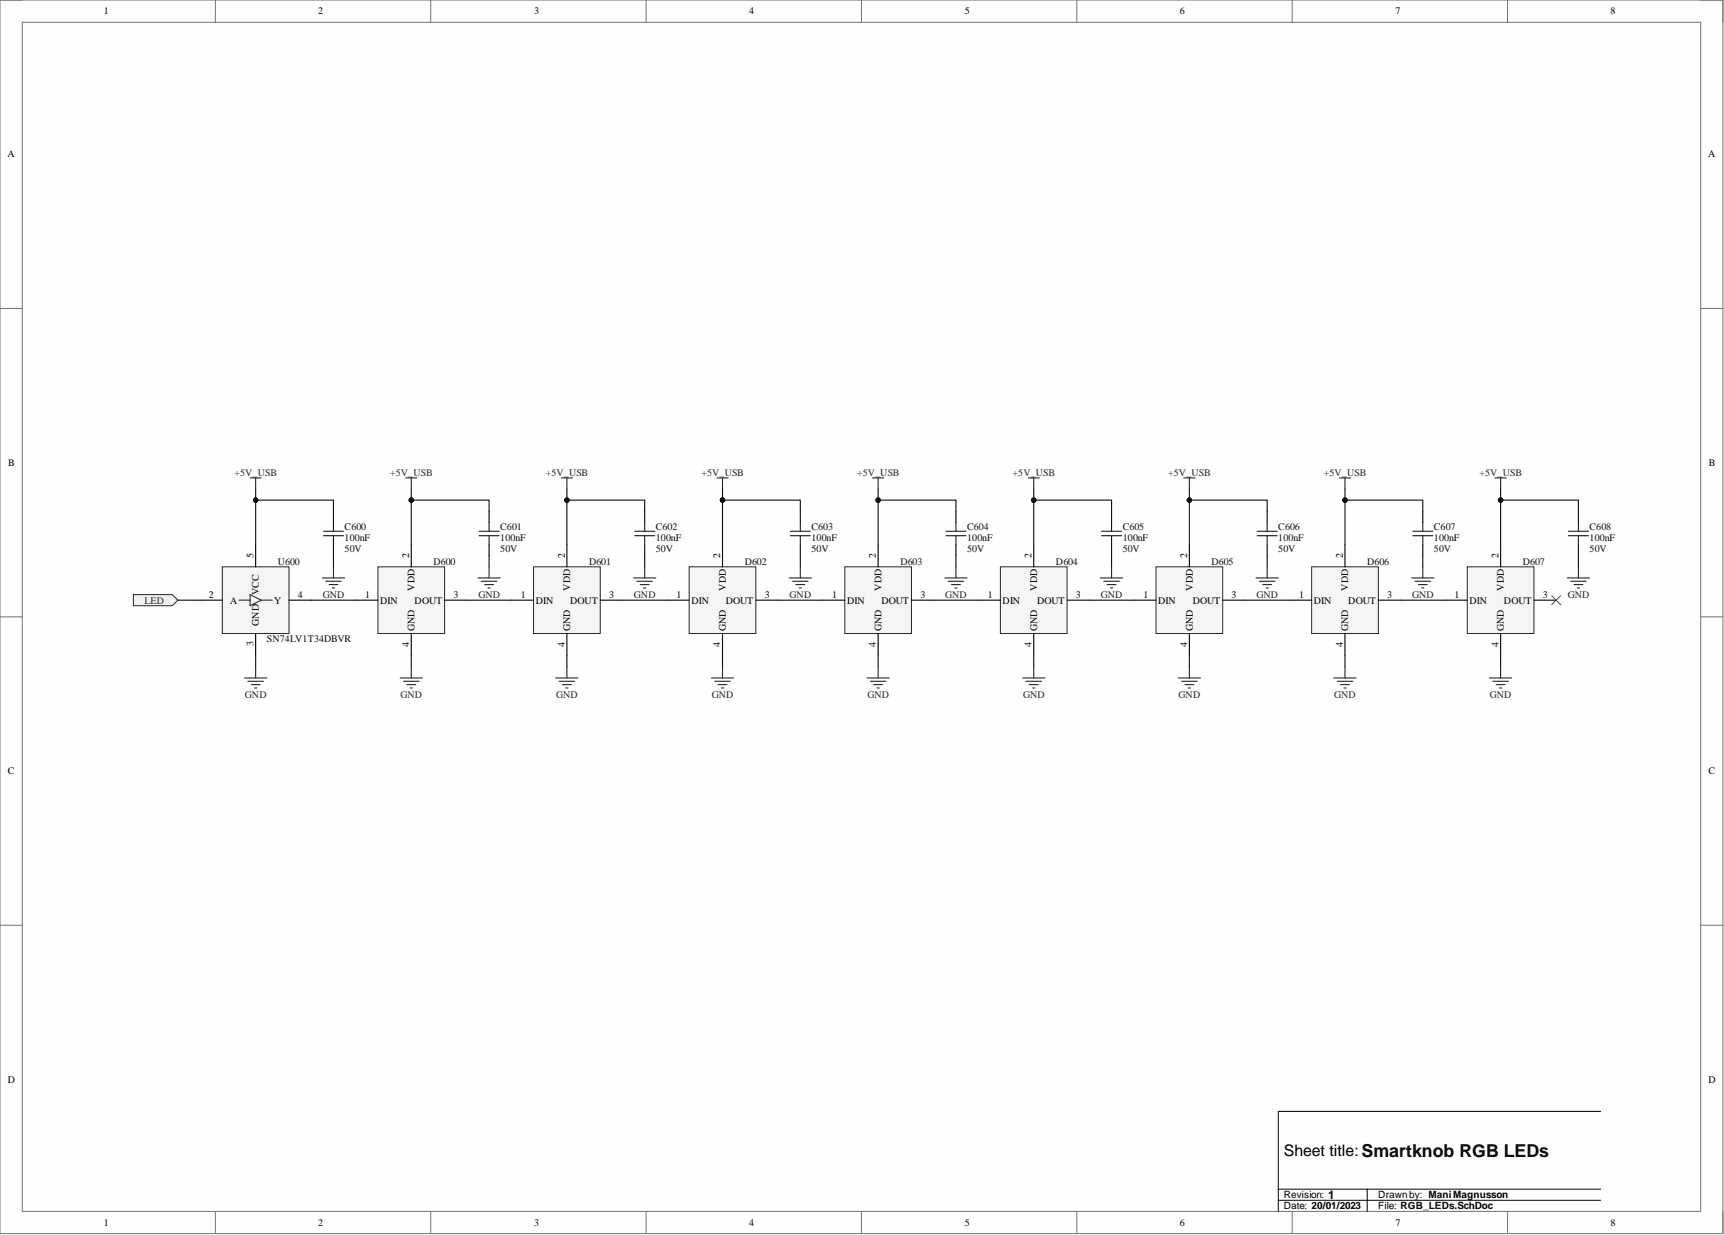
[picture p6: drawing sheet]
<svg xmlns="http://www.w3.org/2000/svg" width="393mm" height="282mm" viewBox="0 0 393 282" stroke-linecap="round" stroke-linejoin="round" font-family="sans-serif">
<defs><g id="words">
<text font-size="3.6" x="292.9" y="263.8">Sheet title:Smartknob RGB LEDs</text>
<text font-size="2.7" x="303.1" y="273.6">1</text>
<g font-size="2.3">
<text x="23.7" y="3.3">1</text>
<text x="72.6" y="3.3">2</text>
<text x="121.9" y="3.3">3</text>
<text x="170.9" y="3.3">4</text>
<text x="220.1" y="3.3">5</text>
<text x="269.2" y="3.3">6</text>
<text x="318.4" y="3.3">7</text>
<text x="367.5" y="3.3">8</text>
<text x="1.7" y="35.9">A</text>
<text x="389.7" y="35.9">A</text>
<text x="1.9" y="106.4">B</text>
<text x="389.9" y="106.4">B</text>
<text x="57.8" y="127.3" transform="rotate(-90 57.8 127.3)">5</text>
<text x="93.3" y="127.3" transform="rotate(-90 93.3 127.3)">2</text>
<text x="128.8" y="127.3" transform="rotate(-90 128.8 127.3)">2</text>
<text x="164.3" y="127.3" transform="rotate(-90 164.3 127.3)">2</text>
<text x="199.8" y="127.3" transform="rotate(-90 199.8 127.3)">2</text>
<text x="235.4" y="127.3" transform="rotate(-90 235.4 127.3)">2</text>
<text x="270.9" y="127.3" transform="rotate(-90 270.9 127.3)">2</text>
<text x="306.4" y="127.3" transform="rotate(-90 306.4 127.3)">2</text>
<text x="341.9" y="127.3" transform="rotate(-90 341.9 127.3)">2</text>
<text x="47.7" y="136.5">2</text>
<text x="52.5" y="137.7">A</text>
<text x="59.1" y="135.8" transform="rotate(-90 59.1 135.8)">VCC</text>
<text x="62.6" y="137.7">Y</text>
<text x="68" y="136.5">4</text>
<text x="83.4" y="136.5">1</text>
<text x="86.7" y="137.7">DIN</text>
<text x="94.6" y="134.8" transform="rotate(-90 94.6 134.8)">VDD</text>
<text x="94.6" y="137.7">DOUT</text>
<text x="103.5" y="136.5">3</text>
<text x="118.9" y="136.5">1</text>
<text x="122.2" y="137.7">DIN</text>
<text x="130.1" y="134.8" transform="rotate(-90 130.1 134.8)">VDD</text>
<text x="130.1" y="137.7">DOUT</text>
<text x="139" y="136.5">3</text>
<text x="154.4" y="136.5">1</text>
<text x="157.7" y="137.7">DIN</text>
<text x="165.6" y="134.8" transform="rotate(-90 165.6 134.8)">VDD</text>
<text x="165.6" y="137.7">DOUT</text>
<text x="174.5" y="136.5">3</text>
<text x="189.9" y="136.5">1</text>
<text x="193.3" y="137.7">DIN</text>
<text x="201.1" y="134.8" transform="rotate(-90 201.1 134.8)">VDD</text>
<text x="201.1" y="137.7">DOUT</text>
<text x="210" y="136.5">3</text>
<text x="225.4" y="136.5">1</text>
<text x="228.8" y="137.7">DIN</text>
<text x="236.6" y="134.8" transform="rotate(-90 236.6 134.8)">VDD</text>
<text x="236.6" y="137.7">DOUT</text>
<text x="245.5" y="136.5">3</text>
<text x="260.9" y="136.5">1</text>
<text x="264.3" y="137.7">DIN</text>
<text x="272.1" y="134.8" transform="rotate(-90 272.1 134.8)">VDD</text>
<text x="272.1" y="137.7">DOUT</text>
<text x="281" y="136.5">3</text>
<text x="296.4" y="136.5">1</text>
<text x="299.8" y="137.7">DIN</text>
<text x="307.6" y="134.8" transform="rotate(-90 307.6 134.8)">VDD</text>
<text x="307.6" y="137.7">DOUT</text>
<text x="316.5" y="136.5">3</text>
<text x="331.9" y="136.5">1</text>
<text x="335.3" y="137.7">DIN</text>
<text x="343.1" y="134.8" transform="rotate(-90 343.1 134.8)">VDD</text>
<text x="343.1" y="137.7">DOUT</text>
<text x="352" y="136.5">3</text>
<text x="59.1" y="142.8" transform="rotate(-90 59.1 142.8)">GND</text>
<text x="57.8" y="147.5" transform="rotate(-90 57.8 147.5)">3</text>
<text x="93.3" y="147.7" transform="rotate(-90 93.3 147.7)">4</text>
<text x="94.6" y="144.1" transform="rotate(-90 94.6 144.1)">GND</text>
<text x="128.8" y="147.7" transform="rotate(-90 128.8 147.7)">4</text>
<text x="130.1" y="144.1" transform="rotate(-90 130.1 144.1)">GND</text>
<text x="164.3" y="147.7" transform="rotate(-90 164.3 147.7)">4</text>
<text x="165.6" y="144.1" transform="rotate(-90 165.6 144.1)">GND</text>
<text x="199.8" y="147.7" transform="rotate(-90 199.8 147.7)">4</text>
<text x="201.1" y="144.1" transform="rotate(-90 201.1 144.1)">GND</text>
<text x="235.4" y="147.7" transform="rotate(-90 235.4 147.7)">4</text>
<text x="236.6" y="144.1" transform="rotate(-90 236.6 144.1)">GND</text>
<text x="270.9" y="147.7" transform="rotate(-90 270.9 147.7)">4</text>
<text x="272.1" y="144.1" transform="rotate(-90 272.1 144.1)">GND</text>
<text x="306.4" y="147.7" transform="rotate(-90 306.4 147.7)">4</text>
<text x="307.6" y="144.1" transform="rotate(-90 307.6 144.1)">GND</text>
<text x="341.9" y="147.7" transform="rotate(-90 341.9 147.7)">4</text>
<text x="343.1" y="144.1" transform="rotate(-90 343.1 144.1)">GND</text>
<text x="1.8" y="176.7">C</text>
<text x="389.8" y="176.7">C</text>
<text x="1.8" y="247.1">D</text>
<text x="389.8" y="247.1">D</text>
<text x="292.9" y="276">Date: 20/01/2023</text>
<text x="292.9" y="273.4">Revision:</text>
<text x="314.5" y="276">File: RGB_LEDs.SchDoc</text>
<text x="314.5" y="273.4">Drawnby: ManiMagnusson</text>
<text x="23.7" y="279.8">1</text>
<text x="72.6" y="279.8">2</text>
<text x="121.9" y="279.8">3</text>
<text x="170.9" y="279.8">4</text>
<text x="220.1" y="279.8">5</text>
<text x="269.2" y="279.8">6</text>
<text x="318.4" y="279.8">7</text>
<text x="367.5" y="279.8">8</text>
</g>
<g font-size="2.3" fill="#262626">
<text x="53.5" y="108.6">+5V_USB</text>
<text x="89" y="108.6">+5V_USB</text>
<text x="124.5" y="108.6">+5V_USB</text>
<text x="160" y="108.6">+5V_USB</text>
<text x="195.5" y="108.6">+5V_USB</text>
<text x="231" y="108.6">+5V_USB</text>
<text x="266.5" y="108.6">+5V_USB</text>
<text x="302.1" y="108.6">+5V_USB</text>
<text x="337.6" y="108.6">+5V_USB</text>
<text x="33" y="137.7">LED</text>
<text x="73.6" y="136.5">GND</text>
<text x="109.1" y="136.5">GND</text>
<text x="144.6" y="136.5">GND</text>
<text x="180.1" y="136.5">GND</text>
<text x="215.7" y="136.5">GND</text>
<text x="251.2" y="136.5">GND</text>
<text x="286.7" y="136.5">GND</text>
<text x="322.2" y="136.5">GND</text>
<text x="357.7" y="136.5">GND</text>
<text x="55.9" y="159.3">GND</text>
<text x="91.4" y="159.3">GND</text>
<text x="126.9" y="159.3">GND</text>
<text x="162.4" y="159.3">GND</text>
<text x="197.9" y="159.3">GND</text>
<text x="233.4" y="159.3">GND</text>
<text x="268.9" y="159.3">GND</text>
<text x="304.4" y="159.3">GND</text>
<text x="339.9" y="159.3">GND</text>
</g>
<g font-size="2.3" fill="#0e0e0e">
<text x="78.6" y="123.5">100nF</text>
<text x="78.6" y="121">C600</text>
<text x="114.1" y="123.5">100nF</text>
<text x="114.1" y="121">C601</text>
<text x="149.6" y="123.5">100nF</text>
<text x="149.6" y="121">C602</text>
<text x="185.1" y="123.5">100nF</text>
<text x="185.1" y="121">C603</text>
<text x="220.6" y="123.5">100nF</text>
<text x="220.6" y="121">C604</text>
<text x="256.1" y="123.5">100nF</text>
<text x="256.1" y="121">C605</text>
<text x="291.7" y="123.5">100nF</text>
<text x="291.7" y="121">C606</text>
<text x="327.2" y="123.5">100nF</text>
<text x="327.2" y="121">C607</text>
<text x="362.7" y="123.5">100nF</text>
<text x="362.7" y="121">C608</text>
<text x="63.4" y="128.9">U600</text>
<text x="78.6" y="126.1">50V</text>
<text x="98.9" y="128.9">D600</text>
<text x="114.1" y="126.1">50V</text>
<text x="134.4" y="128.9">D601</text>
<text x="149.6" y="126.1">50V</text>
<text x="169.9" y="128.9">D602</text>
<text x="185.1" y="126.1">50V</text>
<text x="205.4" y="128.9">D603</text>
<text x="220.6" y="126.1">50V</text>
<text x="240.9" y="128.9">D604</text>
<text x="256.1" y="126.1">50V</text>
<text x="276.4" y="128.9">D605</text>
<text x="291.7" y="126.1">50V</text>
<text x="311.9" y="128.9">D606</text>
<text x="327.2" y="126.1">50V</text>
<text x="347.4" y="128.9">D607</text>
<text x="362.7" y="126.1">50V</text>
<text x="60.9" y="146.6">SN74LV1T34DBVR</text>
</g>
</g></defs>
<path d="M0 0h393.1v281.6h-393.1z" fill-rule="evenodd" fill="#fefefe"/>
<path d="M0 0h393.1v281.6h-393.1z" fill="none" stroke="#727272" stroke-width=".23"/>
<path d="M5.1 5.1h382.9v271.4h-382.9z" fill-rule="evenodd" fill="#fefefe"/>
<g fill="none" stroke="#727272" stroke-width=".23">
<path d="M0 0h5.1M5.1 5.1h382.9v271.4h-382.9zM49.1 0v5.1M98.3 0v5.1M147.4 0v5.1M196.5 0v5.1M245.7 0v5.1M294.8 0v5.1M344 0v5.1M388 0h5.1v5.1M0 70.4h5.1M388 70.4h5.1"/>
<path d="M0 140.8h5.1M388 140.8h5.1M0 211.2h5.1M388 211.2h5.1M49.1 276.5v5.1M98.3 276.5v5.1M147.4 276.5v5.1M196.5 276.5v5.1M245.7 276.5v5.1M294.8 276.5v5.1M344 276.5v5.1M393.1 276.5v5.1"/>
</g>
<path d="M365.2 253.7h-73.5v22.8M291.7 271.4h73.5M291.7 273.9h73.5M311.9 271.4v5.1" fill="none" stroke="#000" stroke-width=".23"/>
<path d="M157.2 129.4h15.3v15.2h-15.3z" fill-rule="evenodd" fill="#f5f5f5"/>
<path d="M157.2 129.4h15.3v15.2h-15.3z" fill="none" stroke="#262626" stroke-width=".23"/>
<path d="M152.2 137h5M164.8 124.3v5.1M172.5 137h5M164.8 144.6v5.1" fill="none" stroke="#000" stroke-width=".25"/>
<path d="M228.3 129.4h15.2v15.2h-15.2z" fill-rule="evenodd" fill="#f5f5f5"/>
<path d="M228.3 129.4h15.2v15.2h-15.2z" fill="none" stroke="#262626" stroke-width=".23"/>
<path d="M223.2 137h5.1M235.9 124.3v5.1M243.5 137h5M235.9 144.6v5.1" fill="none" stroke="#000" stroke-width=".25"/>
<path d="M299.3 129.4h15.2v15.2h-15.2z" fill-rule="evenodd" fill="#f5f5f5"/>
<path d="M299.3 129.4h15.2v15.2h-15.2z" fill="none" stroke="#262626" stroke-width=".23"/>
<path d="M294.2 137h5.1M306.9 124.3v5.1M314.5 137h5.1M306.9 144.6v5.1" fill="none" stroke="#000" stroke-width=".25"/>
<path d="M334.8 129.4h15.2v15.2h-15.2z" fill-rule="evenodd" fill="#f5f5f5"/>
<path d="M334.8 129.4h15.2v15.2h-15.2z" fill="none" stroke="#262626" stroke-width=".23"/>
<path d="M329.7 137h5.1M342.4 124.3v5.1M350 137h5.1M342.4 144.6v5.1" fill="none" stroke="#000" stroke-width=".25"/>
<path d="M121.7 129.4h15.3v15.2h-15.3z" fill-rule="evenodd" fill="#f5f5f5"/>
<path d="M121.7 129.4h15.3v15.2h-15.3z" fill="none" stroke="#262626" stroke-width=".23"/>
<path d="M116.7 137h5M129.3 124.3v5.1M137 137h5M129.3 144.6v5.1" fill="none" stroke="#000" stroke-width=".25"/>
<path d="M263.8 129.4h15.2v15.2h-15.2z" fill-rule="evenodd" fill="#f5f5f5"/>
<path d="M263.8 129.4h15.2v15.2h-15.2z" fill="none" stroke="#262626" stroke-width=".23"/>
<path d="M258.7 137h5.1M271.4 124.3v5.1M279 137h5M271.4 144.6v5.1" fill="none" stroke="#000" stroke-width=".25"/>
<path d="M86.2 129.4h15.2v15.2h-15.2z" fill-rule="evenodd" fill="#f5f5f5"/>
<path d="M86.2 129.4h15.2v15.2h-15.2z" fill="none" stroke="#262626" stroke-width=".23"/>
<path d="M81.2 137h5M93.8 124.3v5.1M101.4 137h5.1M93.8 144.6v5.1" fill="none" stroke="#000" stroke-width=".25"/>
<path d="M192.7 129.4h15.3v15.2h-15.3z" fill-rule="evenodd" fill="#f5f5f5"/>
<path d="M192.7 129.4h15.3v15.2h-15.3z" fill="none" stroke="#262626" stroke-width=".23"/>
<g fill="none" stroke="#000" stroke-width=".25">
<path d="M76.1 116.7v2.5M111.6 116.7v2.5M147.1 116.7v2.5M182.6 116.7v2.5M218.1 116.7v2.5M253.6 116.7v2.5M289.1 116.7v2.5M324.6 116.7v2.5M360.1 116.7v2.5M76.1 124.3v2.5M111.6 124.3v2.5M147.1 124.3v2.5"/>
<path d="M182.6 124.3v2.5M187.7 137h5M200.4 124.3v5.1M208 137h5M218.1 124.3v2.5M253.6 124.3v2.5M289.1 124.3v2.5M324.6 124.3v2.5M360.1 124.3v2.5M200.4 144.6v5.1"/>
</g>
<g fill="none" stroke="#1c1c1c" stroke-width=".25">
<path d="M76.1 119.2v2.1M111.6 119.2v2.1M147.1 119.2v2.1M182.6 119.2v2.1M218.1 119.2v2.1M253.6 119.2v2.1M289.1 119.2v2.1M324.6 119.2v2.1M360.1 119.2v2.1M73.8 121.3h4.6M73.8 122.3h4.6M76.1 122.3v2"/>
<path d="M109.3 121.3h4.6M109.3 122.3h4.6M111.6 122.3v2M144.8 121.3h4.6M144.8 122.3h4.6M147.1 122.3v2M180.3 121.3h4.6M180.3 122.3h4.6M182.6 122.3v2M215.8 121.3h4.6M215.8 122.3h4.6M218.1 122.3v2"/>
<path d="M251.3 121.3h4.6M251.3 122.3h4.6M253.6 122.3v2M286.8 121.3h4.6M286.8 122.3h4.6M289.1 122.3v2M322.3 121.3h4.6M322.3 122.3h4.6M324.6 122.3v2M357.8 121.3h4.6M357.8 122.3h4.6M360.1 122.3v2"/>
</g>
<path d="M57.1 109.1h2.5M58.3 109.1v2.5" fill="none" stroke="#262626" stroke-width=".25"/>
<path d="M30.4 135.7h8.9l1.3 1.3-1.3 1.2h-8.9z" fill-rule="evenodd" fill="#f0f0f0"/>
<path d="M30.4 135.7h8.9l1.3 1.3-1.3 1.2h-8.9z" fill="none" stroke="#262626" stroke-width=".23"/>
<g fill="none" stroke="#262626" stroke-width=".25">
<path d="M92.6 109.1h2.5M93.8 109.1v2.5M128.1 109.1h2.5M129.3 109.1v2.5M163.6 109.1h2.5M164.8 109.1v2.5M199.1 109.1h2.5M200.4 109.1v2.5M234.6 109.1h2.5M235.9 109.1v2.5M270.1 109.1h2.5M271.4 109.1v2.5"/>
<path d="M305.6 109.1h2.5M306.9 109.1v2.5M341.1 109.1h2.5M342.4 109.1v2.5M73.5 131.9h5.1M74.3 132.7h3.6M75.1 133.4h2M75.8 134.2h.5M76.1 129.4v2.5M109.1 131.9h5M109.8 132.7h3.6M110.6 133.4h2"/>
<path d="M111.3 134.2h.5M111.6 129.4v2.5M144.6 131.9h5M145.3 132.7h3.6M146.1 133.4h2M146.8 134.2h.5M147.1 129.4v2.5M180.1 131.9h5M180.8 132.7h3.6M181.6 133.4h2M182.3 134.2h.6M182.6 129.4v2.5"/>
<path d="M215.6 131.9h5M216.3 132.7h3.6M217.1 133.4h2M217.9 134.2h.5M218.1 129.4v2.5M251.1 131.9h5M251.8 132.7h3.6M252.6 133.4h2M253.4 134.2h.5M253.6 129.4v2.5M286.6 131.9h5.1M287.3 132.7h3.6"/>
<path d="M288.1 133.4h2M288.9 134.2h.5M289.1 129.4v2.5M322.1 131.9h5.1M322.8 132.7h3.6M323.6 133.4h2M324.4 134.2h.5M324.6 129.4v2.5M357.6 131.9h5.1M358.4 132.7h3.5M359.1 133.4h2M359.9 134.2h.5"/>
<path d="M360.1 129.4v2.5M55.8 154.7h5.1M56.6 155.5h3.5M57.3 156.3h2M58.1 157h.5M58.3 152.2v2.5M91.3 154.7h5.1M92.1 155.5h3.5M92.8 156.3h2.1M93.6 157h.5M93.8 152.2v2.5M126.8 154.7h5.1"/>
<path d="M127.6 155.5h3.5M128.3 156.3h2.1M129.1 157h.5M129.3 152.2v2.5M162.3 154.7h5.1M163.1 155.5h3.5M163.8 156.3h2.1M164.6 157h.5M164.8 152.2v2.5M197.8 154.7h5.1M198.6 155.5h3.5M199.3 156.3h2.1"/>
<path d="M200.1 157h.5M200.4 152.2v2.5M233.3 154.7h5.1M234.1 155.5h3.5M234.8 156.3h2.1M235.6 157h.5M235.9 152.2v2.5M268.8 154.7h5.1M269.6 155.5h3.5M270.4 156.3h2M271.1 157h.5M271.4 152.2v2.5"/>
<path d="M304.3 154.7h5.1M305.1 155.5h3.5M305.9 156.3h2M306.6 157h.5M306.9 152.2v2.5M339.8 154.7h5.1M340.6 155.5h3.6M341.4 156.3h2M342.1 157h.5M342.4 152.2v2.5"/>
</g>
<path d="M354 136l2.1 2M356.1 136l-2.1 2" fill="none" stroke="#4c4c4c" stroke-width=".23"/>
<g fill="none" stroke="#0e0e0e" stroke-width=".25">
<path d="M58.3 111.6v12.7M40.6 137h5.1M71 137h10.2M76.1 126.8v2.6M106.5 137h10.2M111.6 126.8v2.6M142 137h10.2M147.1 126.8v2.6M177.5 137h10.2M182.6 126.8v2.6M213 137h10.2M218.1 126.8v2.6"/>
<path d="M248.5 137h10.2M253.6 126.8v2.6M284 137h10.2M289.1 126.8v2.6M319.6 137h10.1M324.6 126.8v2.6M360.1 126.8v2.6M58.3 149.7v2.5M93.8 149.7v2.5M129.3 149.7v2.5M164.8 149.7v2.5M200.4 149.7v2.5"/>
<path d="M235.9 149.7v2.5M271.4 149.7v2.5M306.9 149.7v2.5M342.4 149.7v2.5"/>
</g>
<circle cx="58.3" cy="114.2" r=".51" fill="#0e0e0e"/>
<circle cx="58.3" cy="114.2" r=".51" fill="none" stroke="#0e0e0e" stroke-width=".23"/>
<path d="M58.3 114.2h17.8v2.5" fill="none" stroke="#0e0e0e" stroke-width=".25"/>
<circle cx="58.3" cy="114.2" r=".51" fill="#0e0e0e"/>
<circle cx="58.3" cy="114.2" r=".51" fill="none" stroke="#0e0e0e" stroke-width=".23"/>
<path d="M93.8 111.6v12.7" fill="none" stroke="#0e0e0e" stroke-width=".25"/>
<circle cx="93.8" cy="114.2" r=".51" fill="#0e0e0e"/>
<circle cx="93.8" cy="114.2" r=".51" fill="none" stroke="#0e0e0e" stroke-width=".23"/>
<path d="M93.8 114.2h17.8v2.5" fill="none" stroke="#0e0e0e" stroke-width=".25"/>
<circle cx="93.8" cy="114.2" r=".51" fill="#0e0e0e"/>
<circle cx="93.8" cy="114.2" r=".51" fill="none" stroke="#0e0e0e" stroke-width=".23"/>
<path d="M147.1 116.7v-2.5h-17.8v10.1" fill="none" stroke="#0e0e0e" stroke-width=".25"/>
<circle cx="129.3" cy="114.2" r=".51" fill="#0e0e0e"/>
<circle cx="129.3" cy="114.2" r=".51" fill="none" stroke="#0e0e0e" stroke-width=".23"/>
<path d="M129.3 111.6v2.6" fill="none" stroke="#0e0e0e" stroke-width=".25"/>
<circle cx="129.3" cy="114.2" r=".51" fill="#0e0e0e"/>
<circle cx="129.3" cy="114.2" r=".51" fill="none" stroke="#0e0e0e" stroke-width=".23"/>
<path d="M182.6 116.7v-2.5h-17.8v10.1" fill="none" stroke="#0e0e0e" stroke-width=".25"/>
<circle cx="164.8" cy="114.2" r=".51" fill="#0e0e0e"/>
<circle cx="164.8" cy="114.2" r=".51" fill="none" stroke="#0e0e0e" stroke-width=".23"/>
<path d="M164.8 111.6v2.6" fill="none" stroke="#0e0e0e" stroke-width=".25"/>
<circle cx="164.8" cy="114.2" r=".51" fill="#0e0e0e"/>
<circle cx="164.8" cy="114.2" r=".51" fill="none" stroke="#0e0e0e" stroke-width=".23"/>
<path d="M200.4 111.6v2.6h17.7v2.5" fill="none" stroke="#0e0e0e" stroke-width=".25"/>
<circle cx="200.4" cy="114.2" r=".51" fill="#0e0e0e"/>
<circle cx="200.4" cy="114.2" r=".51" fill="none" stroke="#0e0e0e" stroke-width=".23"/>
<path d="M200.4 114.2v10.1" fill="none" stroke="#0e0e0e" stroke-width=".25"/>
<circle cx="200.4" cy="114.2" r=".51" fill="#0e0e0e"/>
<circle cx="200.4" cy="114.2" r=".51" fill="none" stroke="#0e0e0e" stroke-width=".23"/>
<path d="M235.9 111.6v2.6h17.7v2.5" fill="none" stroke="#0e0e0e" stroke-width=".25"/>
<circle cx="235.9" cy="114.2" r=".51" fill="#0e0e0e"/>
<circle cx="235.9" cy="114.2" r=".51" fill="none" stroke="#0e0e0e" stroke-width=".23"/>
<path d="M235.9 114.2v10.1" fill="none" stroke="#0e0e0e" stroke-width=".25"/>
<circle cx="235.9" cy="114.2" r=".51" fill="#0e0e0e"/>
<circle cx="235.9" cy="114.2" r=".51" fill="none" stroke="#0e0e0e" stroke-width=".23"/>
<path d="M271.4 111.6v2.6h17.7v2.5" fill="none" stroke="#0e0e0e" stroke-width=".25"/>
<circle cx="271.4" cy="114.2" r=".51" fill="#0e0e0e"/>
<circle cx="271.4" cy="114.2" r=".51" fill="none" stroke="#0e0e0e" stroke-width=".23"/>
<path d="M271.4 114.2v10.1" fill="none" stroke="#0e0e0e" stroke-width=".25"/>
<circle cx="271.4" cy="114.2" r=".51" fill="#0e0e0e"/>
<circle cx="271.4" cy="114.2" r=".51" fill="none" stroke="#0e0e0e" stroke-width=".23"/>
<path d="M306.9 111.6v2.6h17.7v2.5" fill="none" stroke="#0e0e0e" stroke-width=".25"/>
<circle cx="306.9" cy="114.2" r=".51" fill="#0e0e0e"/>
<circle cx="306.9" cy="114.2" r=".51" fill="none" stroke="#0e0e0e" stroke-width=".23"/>
<path d="M306.9 114.2v10.1" fill="none" stroke="#0e0e0e" stroke-width=".25"/>
<circle cx="306.9" cy="114.2" r=".51" fill="#0e0e0e"/>
<circle cx="306.9" cy="114.2" r=".51" fill="none" stroke="#0e0e0e" stroke-width=".23"/>
<path d="M342.4 111.6v2.6h17.7v2.5" fill="none" stroke="#0e0e0e" stroke-width=".25"/>
<circle cx="342.4" cy="114.2" r=".51" fill="#0e0e0e"/>
<circle cx="342.4" cy="114.2" r=".51" fill="none" stroke="#0e0e0e" stroke-width=".23"/>
<path d="M342.4 114.2v10.1" fill="none" stroke="#0e0e0e" stroke-width=".25"/>
<circle cx="342.4" cy="114.2" r=".51" fill="#0e0e0e"/>
<circle cx="342.4" cy="114.2" r=".51" fill="none" stroke="#0e0e0e" stroke-width=".23"/>
<path d="M50.7 129.4h15.2v15.2h-15.2z" fill-rule="evenodd" fill="#f5f5f5"/>
<path d="M50.7 129.4h15.2v15.2h-15.2z" fill="none" stroke="#262626" stroke-width=".23"/>
<path d="M45.7 137h5M58.3 124.3v5.1M65.9 137h5.1M58.3 144.6v5.1" fill="none" stroke="#000" stroke-width=".25"/>
<path d="M54.5 137h2.6M57.1 135.7l2.5 1.3-2.5 1.2zM59.6 137h2.5" fill="none" stroke="#2e2e2e" stroke-width=".25"/>
<use href="#words"/>
</svg>
